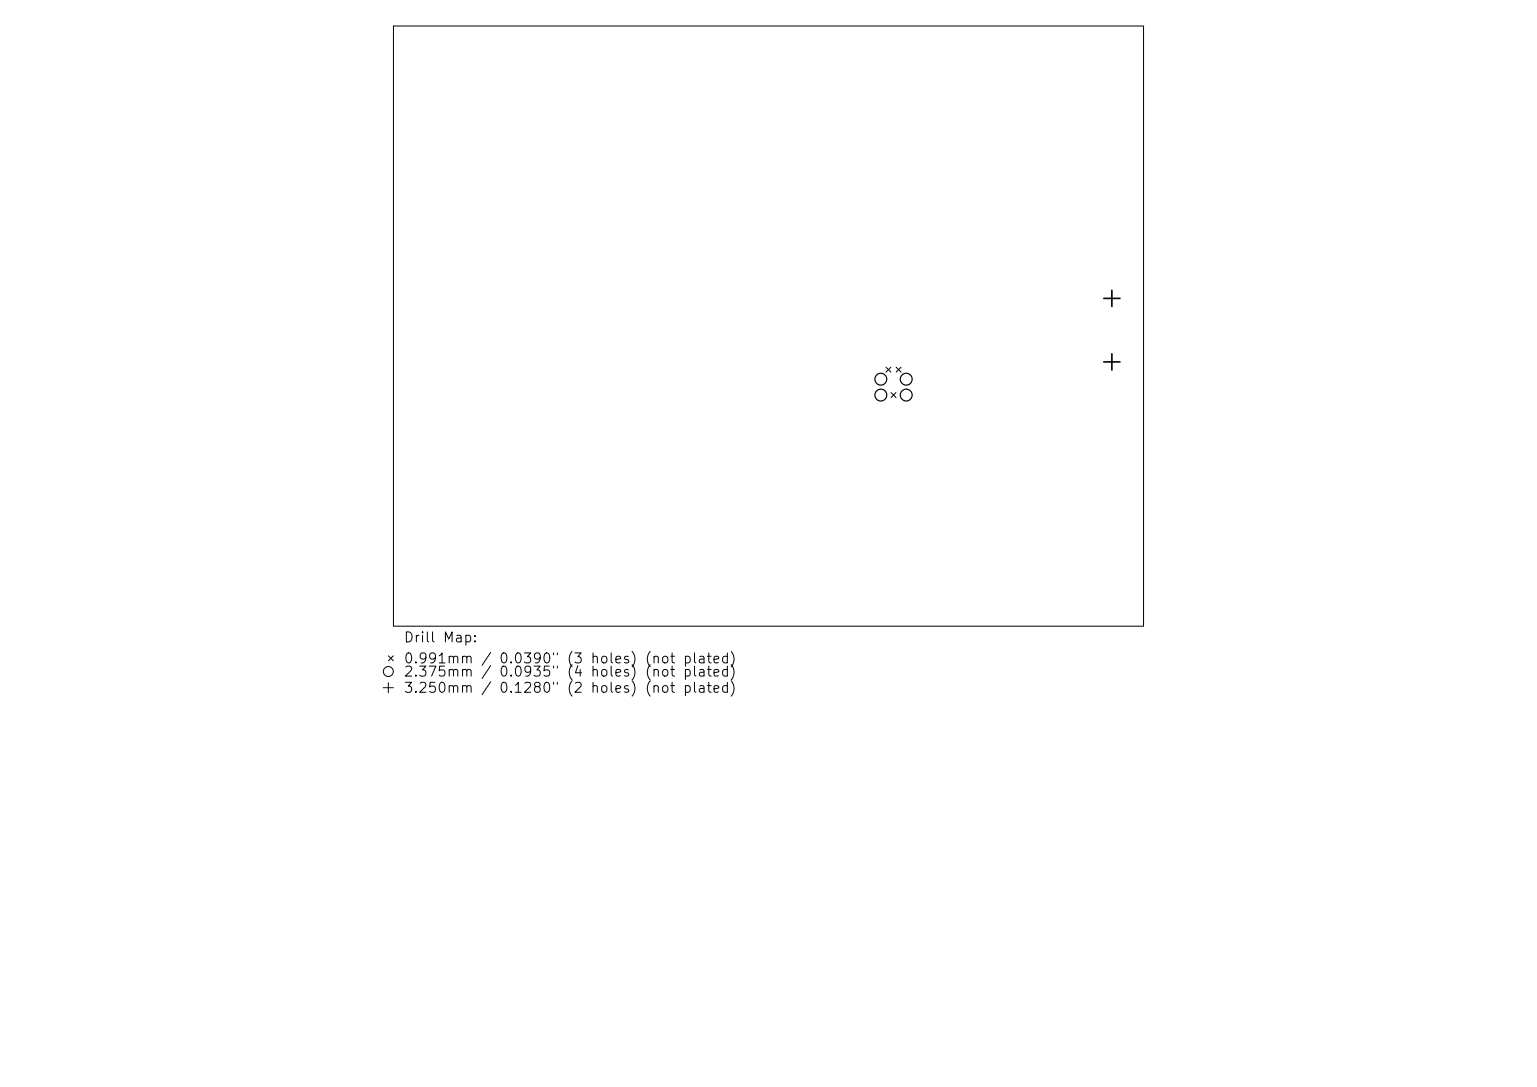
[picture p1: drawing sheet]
<svg xmlns="http://www.w3.org/2000/svg" width="297mm" height="210mm" viewBox="0 0 297 210" stroke-linecap="round" stroke-linejoin="round" font-family="sans-serif">
<defs><g id="words">
<g font-size="1.9">
<text x="77.9" y="124.6">Drill Map:</text>
<text x="77.9" y="128.7">0.991mm / 0.0390&quot; (3 holes) (not plated)</text>
<text x="77.9" y="131.2">2.375mm / 0.0935&quot; (4 holes) (not plated)</text>
<text x="77.9" y="134.3">3.250mm / 0.1280&quot; (2 holes) (not plated)</text>
</g>
</g></defs>
<g fill="none" stroke="#000" stroke-width=".19">
<path d="M76 5h145v116h-145zM171.2 70.9l1 1M172.2 70.9l-1 1M172.2 75.8l.9 1M173.1 75.8l-.9 1M173.2 70.9l.9 1M174.1 70.9l-.9 1M74.1 132.9h1.9M75 131.9v1.9M75 126.7l1 1M76 126.7l-1 1"/>
<circle cx="75" cy="129.7" r=".97"/>
</g>
<g fill="none" stroke="#000" stroke-width=".23">
<circle cx="170.2" cy="73.3" r="1.15"/>
<circle cx="170.2" cy="76.3" r="1.15"/>
<circle cx="175.1" cy="73.3" r="1.15"/>
<circle cx="175.1" cy="76.3" r="1.15"/>
</g>
<path d="M213.3 57.6h3.1M214.9 56.1v3.1M213.3 69.9h3.1M214.9 68.4v3.1" fill="none" stroke="#000" stroke-width=".31"/>
<use href="#words"/>
</svg>
